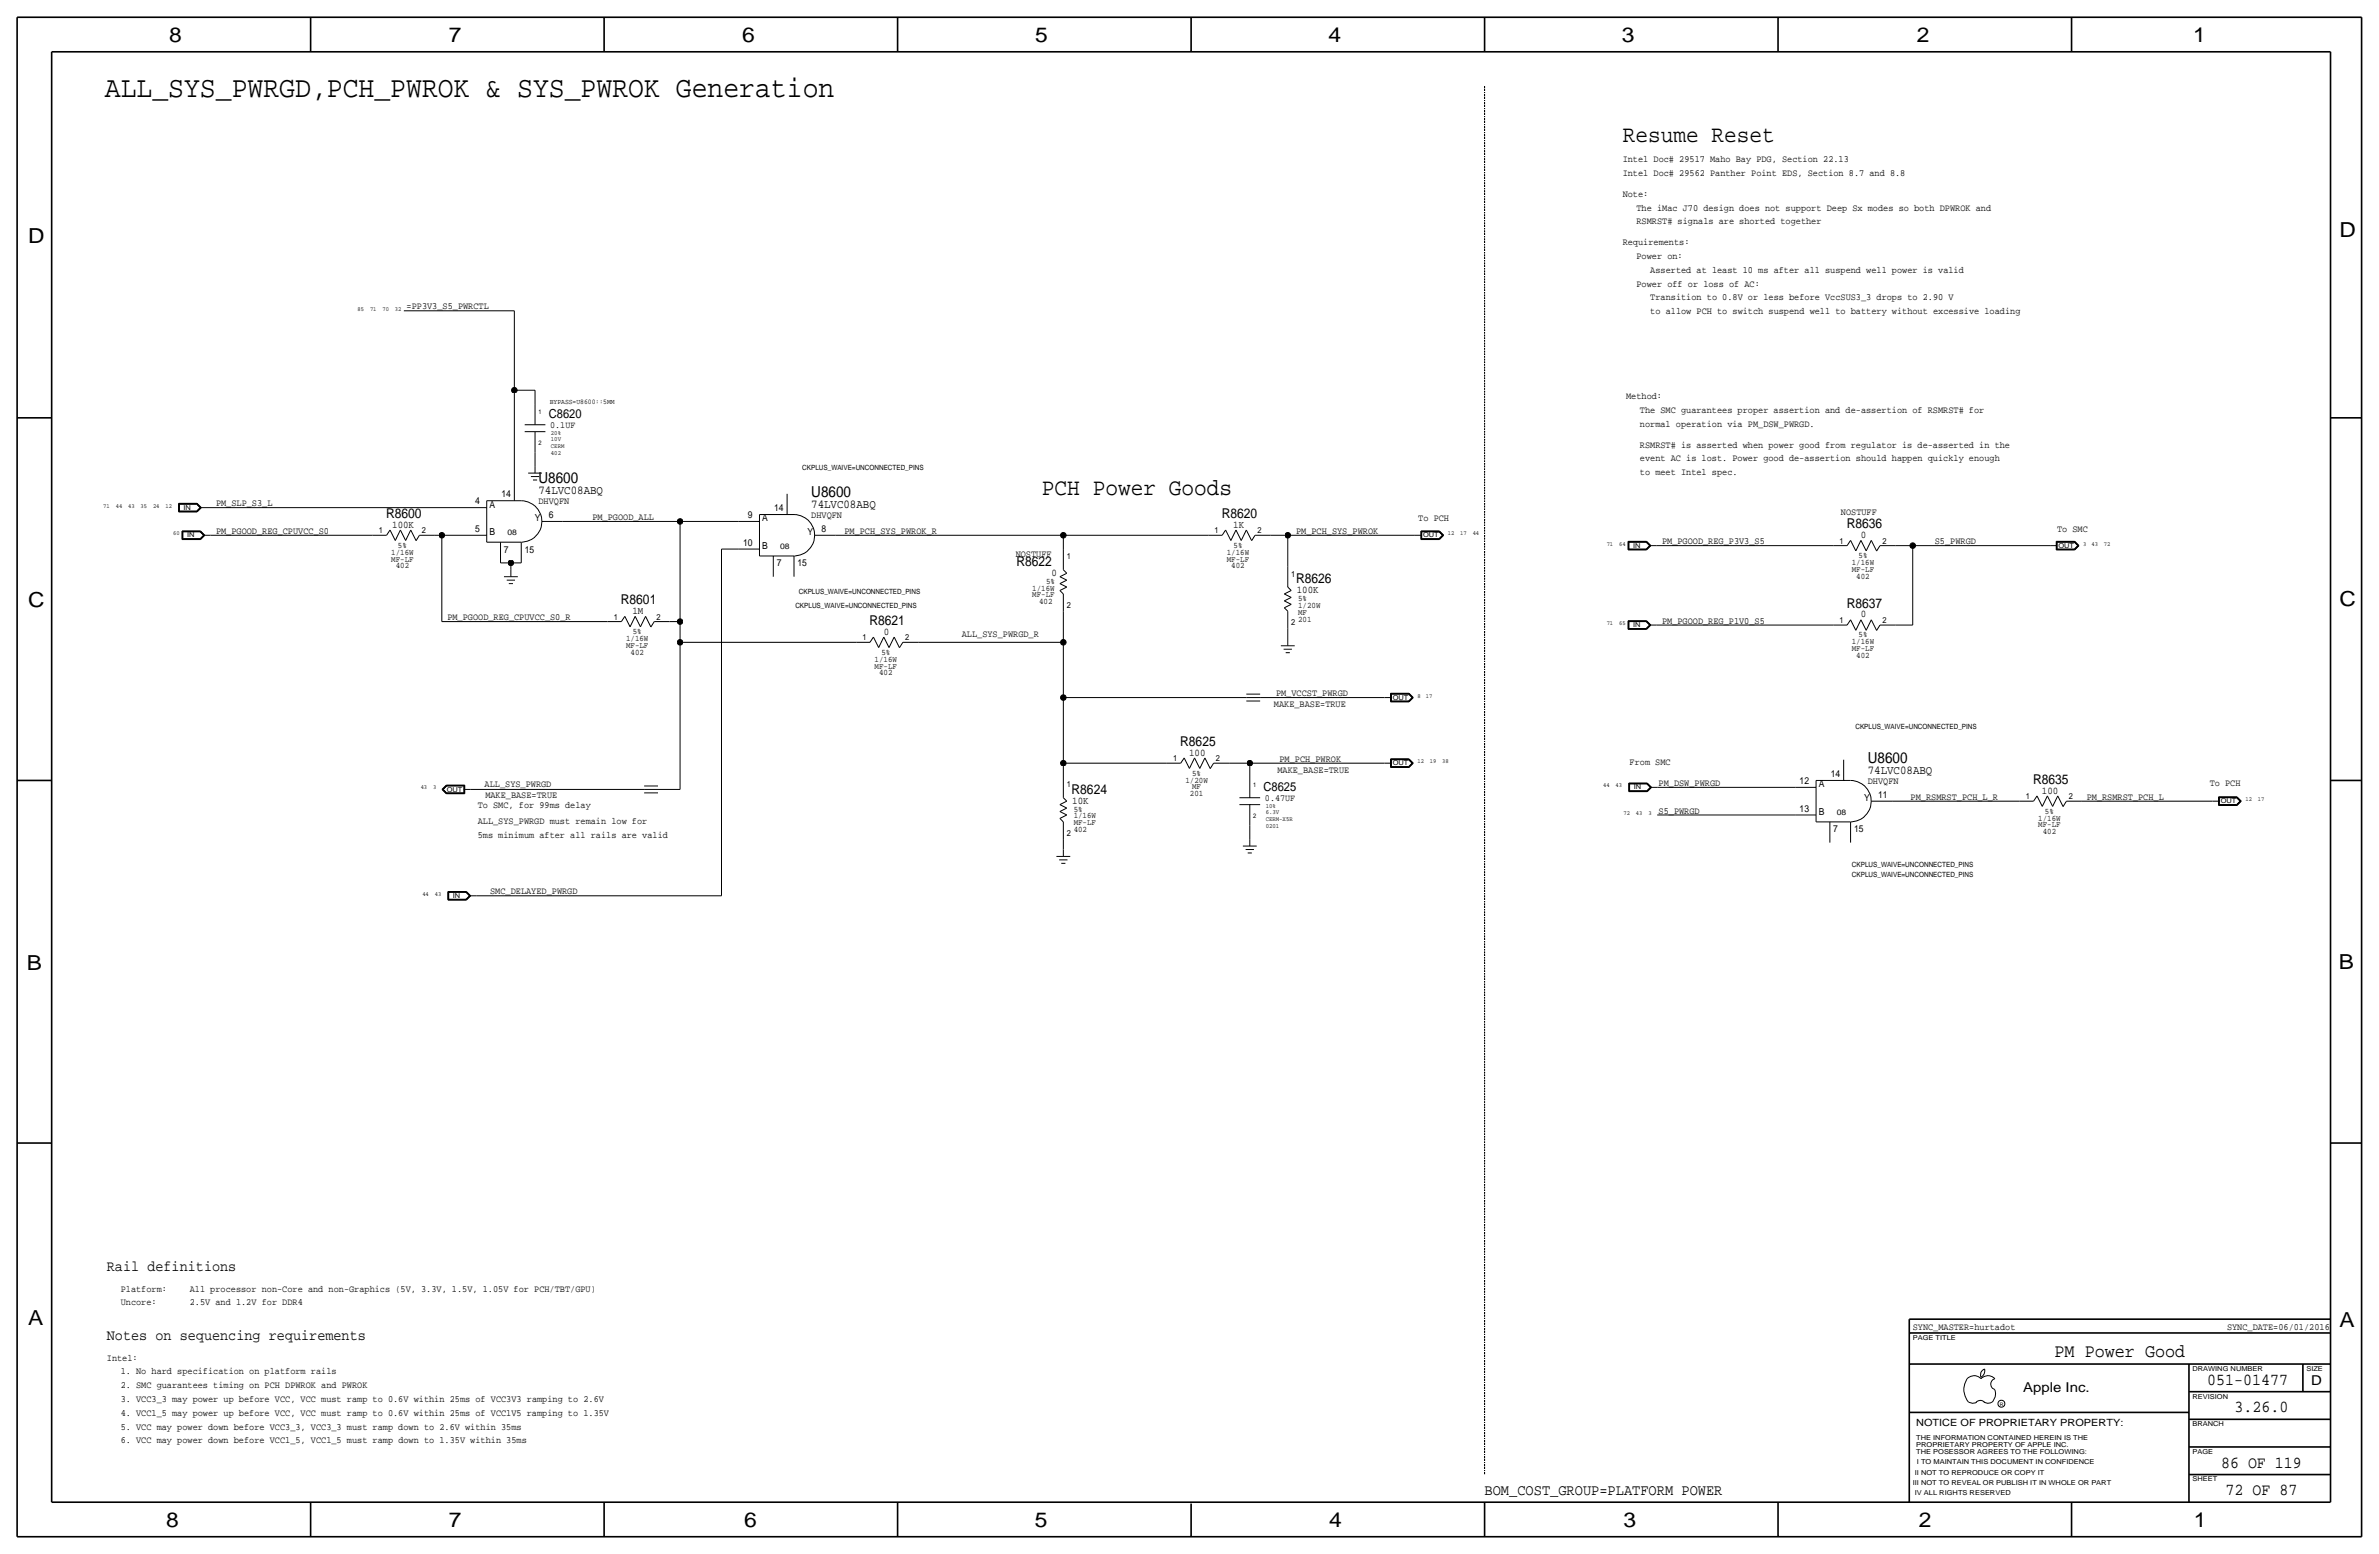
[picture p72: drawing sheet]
<svg xmlns="http://www.w3.org/2000/svg" width="875mm" height="572mm" viewBox="0 0 875 572" stroke-linecap="round" stroke-linejoin="round" font-family="sans-serif">
<defs><g id="words">
<text font-size="10.9" x="38.6" y="35.6">ALL_SYS_PWRGD,PCH_PWROK &amp; SYS_PWROK Generation</text>
<g font-size="8.7">
<text x="596.8" y="52.1">Resume Reset</text>
<text x="383.2" y="182.1">PCH Power Goods</text>
</g>
<g font-size="7.6">
<text x="62.2" y="15.5">8</text>
<text x="165" y="15.5">7</text>
<text x="273" y="15.5">6</text>
<text x="380.7" y="15.5">5</text>
<text x="488.6" y="15.5">4</text>
<text x="596.6" y="15.5">3</text>
<text x="705.1" y="15.5">2</text>
<text x="806.7" y="15.5">1</text>
<text x="10.4" y="89.4">D</text>
<text x="860.5" y="87.1">D</text>
<text x="10.4" y="223.3">C</text>
<text x="860.5" y="222.8">C</text>
<text x="9.8" y="356.6">B</text>
<text x="860.2" y="356.4">B</text>
<text x="10.4" y="487.4">A</text>
<text x="860.5" y="488.2">A</text>
<text x="61.2" y="561.6">8</text>
<text x="165" y="561.6">7</text>
<text x="273.8" y="561.6">6</text>
<text x="380.7" y="561.6">5</text>
<text x="488.9" y="561.6">4</text>
<text x="597.1" y="561.6">3</text>
<text x="705.8" y="561.6">2</text>
<text x="806.9" y="561.6">1</text>
</g>
<text font-size="6.9" x="755.7" y="499.1">PM Power Good</text>
<g font-size="6.2">
<text x="811.9" y="509.3">051-01477</text>
<text x="821.9" y="519.4">3.26.0</text>
<text x="817" y="539.7">86 OF 119</text>
<text x="818.6" y="549.9">72 OF 87</text>
</g>
<g font-size="5.6">
<text x="198.1" y="177.8">U8600</text>
<text x="298.4" y="182.9">U8600</text>
<text x="687" y="280.7">U8600</text>
<text x="39.3" y="467.4">Rail definitions</text>
<text x="39.3" y="492.8">Notes on sequencing requirements</text>
<text x="546" y="549.9">BOM_COST_GROUP=PLATFORM POWER</text>
</g>
<g font-size="5">
<text x="142" y="190.5">R8600</text>
<text x="449.4" y="190.5">R8620</text>
<text x="679.2" y="194.3">R8636</text>
<text x="373.8" y="208">R8622</text>
<text x="476.7" y="214.4">R8626</text>
<text x="228.4" y="222.3">R8601</text>
<text x="679.2" y="223.5">R8637</text>
<text x="319.8" y="229.9">R8621</text>
<text x="434.1" y="274.3">R8625</text>
<text x="394.2" y="291.8">R8624</text>
<text x="747.8" y="288.3">R8635</text>
<text x="850.1" y="509.3">D</text>
<text x="744.2" y="511.8">Apple Inc.</text>
</g>
<g font-size="4.6">
<text x="201.9" y="153.7">C8620</text>
<text x="464.8" y="290.8">C8625</text>
</g>
<g font-size="4.4">
<text x="198.1" y="181.6">74LVC08ABQ</text>
<text x="298.4" y="186.7">74LVC08ABQ</text>
<text x="687" y="284.5">74LVC08ABQ</text>
</g>
<g font-size="3.8">
<text x="144.3" y="194.1">100K</text>
<text x="453.6" y="194.1">1K</text>
<text x="684.5" y="197.9">0</text>
<text x="386.8" y="211.8">0</text>
<text x="477" y="218.2">100K</text>
<text x="232.6" y="225.8">1M</text>
<text x="684.5" y="227.1">0</text>
<text x="325.1" y="233.4">0</text>
<text x="437.4" y="277.9">100</text>
<text x="751.1" y="291.8">100</text>
<text x="394.4" y="295.7">10K</text>
</g>
<text font-size="3.7" x="704.8" y="524.5">NOTICE OF PROPRIETARY PROPERTY:</text>
<g font-size="3.5">
<text x="596.8" y="59.7">Intel Doc# 29517 Maho Bay PDG, Section 22.13</text>
<text x="596.8" y="64.8">Intel Doc# 29562 Panther Point EDS, Section 8.7 and 8.8</text>
<text x="596.8" y="72.4">Note:</text>
<text x="601.9" y="77.5">The iMac J70 design does not support Deep Sx modes so both DPWROK and</text>
<text x="601.9" y="82.6">RSMRST# signals are shorted together</text>
<text x="596.8" y="90.2">Requirements:</text>
<text x="601.9" y="95.3">Power on:</text>
<text x="607" y="100.3">Asserted at least 10 ms after all suspend well power is valid</text>
<text x="601.9" y="105.4">Power off or loss of AC:</text>
<text x="149.6" y="113.5">=PP3V3_S5_PWRCTL</text>
<text x="607" y="110.5">Transition to 0.8V or less before VccSUS3_3 drops to 2.90 V</text>
<text x="607" y="115.6">to allow PCH to switch suspend well to battery without excessive loading</text>
<text x="598.1" y="146.8">Method:</text>
<text x="603.2" y="151.9">The SMC guarantees proper assertion and de-assertion of RSMRST# for</text>
<text x="202.4" y="157.5">0.1UF</text>
<text x="603.2" y="157">normal operation via PM_DSW_PWRGD.</text>
<text x="603.2" y="164.6">RSMRST# is asserted when power good from regulator is de-asserted in the</text>
<text x="603.2" y="169.7">event AC is lost. Power good de-assertion should happen quickly enough</text>
<text x="603.2" y="174.8">to meet Intel spec.</text>
<text x="174.7" y="185.4">4</text>
<text x="184.4" y="182.9">14</text>
<text x="198.1" y="185.4">DHVQFN</text>
<text x="79.5" y="186.2">PM_SLP_S3_L</text>
<text x="180" y="186.7">A</text>
<text x="196.7" y="191.8">Y</text>
<text x="201.9" y="190.5">6</text>
<text x="217.9" y="191.3">PM_PGOOD_ALL</text>
<text x="275.1" y="190.5">9</text>
<text x="280.4" y="191.8">A</text>
<text x="284.7" y="188">14</text>
<text x="298.4" y="190.5">DHVQFN</text>
<text x="521.7" y="191.5">To PCH</text>
<text x="677.1" y="189.5">NOSTUFF</text>
<text x="79.5" y="196.3">PM_PGOOD_REG_CPUVCC_S0</text>
<text x="174.7" y="195.6">5</text>
<text x="180" y="196.9">B</text>
<text x="297.1" y="196.9">Y</text>
<text x="302.2" y="195.6">8</text>
<text x="310.6" y="196.3">PM_PCH_SYS_PWROK_R</text>
<text x="476.7" y="196.3">PM_PCH_SYS_PWROK</text>
<text x="756.6" y="195.6">To SMC</text>
<text x="185.4" y="203.2">7</text>
<text x="193" y="203.2">15</text>
<text x="273.3" y="200.7">10</text>
<text x="280.4" y="201.9">B</text>
<text x="611.3" y="200.1">PM_PGOOD_REG_P3V3_S5</text>
<text x="711.7" y="200.1">S5_PWRGD</text>
<text x="285.7" y="208.3">7</text>
<text x="293.3" y="208.3">15</text>
<text x="373.6" y="204.7">NOSTUFF</text>
<text x="164.5" y="228.1">PM_PGOOD_REG_CPUVCC_S0_R</text>
<text x="611.3" y="229.4">PM_PGOOD_REG_P1V0_S5</text>
<text x="353.8" y="234.4">ALL_SYS_PWRGD_R</text>
<text x="469.3" y="256">PM_VCCST_PWRGD</text>
<text x="468.6" y="260.1">MAKE_BASE=TRUE</text>
<text x="470.6" y="280.2">PM_PCH_PWROK</text>
<text x="599.4" y="281.4">From SMC</text>
<text x="469.8" y="284.2">MAKE_BASE=TRUE</text>
<text x="673.4" y="285.8">14</text>
<text x="178.3" y="289.6">ALL_SYS_PWRGD</text>
<text x="178.5" y="293.4">MAKE_BASE=TRUE</text>
<text x="610.1" y="289">PM_DSW_PWRGD</text>
<text x="661.9" y="288.3">12</text>
<text x="669" y="289.6">A</text>
<text x="687" y="288.3">DHVQFN</text>
<text x="690.8" y="293.4">11</text>
<text x="812.7" y="289.1">To PCH</text>
<text x="175.7" y="297.2">To SMC, for 99ms delay</text>
<text x="465.3" y="294.6">0.47UF</text>
<text x="610.1" y="299.2">S5_PWRGD</text>
<text x="661.9" y="298.5">13</text>
<text x="669" y="299.7">B</text>
<text x="685.7" y="294.6">Y</text>
<text x="702.8" y="294.1">PM_RSMRST_PCH_L_R</text>
<text x="767.5" y="294.1">PM_RSMRST_PCH_L</text>
<text x="175.7" y="303">ALL_SYS_PWRGD must remain low for</text>
<text x="175.7" y="308.1">5ms minimum after all rails are valid</text>
<text x="674.3" y="306.1">7</text>
<text x="681.9" y="306.1">15</text>
<text x="180.3" y="328.7">SMC_DELAYED_PWRGD</text>
<text x="44.4" y="475">Platform:</text>
<text x="69.8" y="475">All processor non-Core and non-Graphics (5V, 3.3V, 1.5V, 1.05V for PCH/TBT/GPU)</text>
<text x="44.4" y="480.1">Uncore:</text>
<text x="69.8" y="480.1">2.5V and 1.2V for DDR4</text>
<text x="703.5" y="488.9">SYNC_MASTER=hurtadot</text>
<text x="819.1" y="488.9">SYNC_DATE=06/01/2016</text>
<text x="39.3" y="500.4">Intel:</text>
<text x="44.4" y="505.5">1. No hard specification on platform rails</text>
<text x="44.4" y="510.5">2. SMC guarantees timing on PCH DPWROK and PWROK</text>
<text x="44.4" y="515.6">3. VCC3_3 may power up before VCC, VCC must ramp to 0.6V within 25ms of VCC3V3 ramping to 2.6V</text>
<text x="44.4" y="520.7">4. VCC1_5 may power up before VCC, VCC must ramp to 0.6V within 25ms of VCC1V5 ramping to 1.35V</text>
<text x="44.4" y="525.8">5. VCC may power down before VCC3_3, VCC3_3 must ramp down to 2.6V within 35ms</text>
<text x="44.4" y="530.9">6. VCC may power down before VCC1_5, VCC1_5 must ramp down to 1.35V within 35ms</text>
</g>
<g font-size="3.1">
<text x="139.4" y="196.1">1</text>
<text x="155.1" y="196.1">2</text>
<text x="446.7" y="196.1">1</text>
<text x="462.5" y="196.1">2</text>
<text x="143.9" y="204">1/16W</text>
<text x="146.4" y="201.4">5%</text>
<text x="451.2" y="204">1/16W</text>
<text x="453.7" y="201.4">5%</text>
<text x="676.6" y="199.9">1</text>
<text x="692.4" y="199.9">2</text>
<text x="143.9" y="206.5">MF-LF</text>
<text x="145.6" y="209">402</text>
<text x="392.4" y="205.7">1</text>
<text x="451.2" y="206.5">MF-LF</text>
<text x="452.9" y="209">402</text>
<text x="681.1" y="207.8">1/16W</text>
<text x="683.6" y="205.2">5%</text>
<text x="384.8" y="214.6">5%</text>
<text x="474.9" y="212.1">1</text>
<text x="681.1" y="210.3">MF-LF</text>
<text x="682.8" y="212.9">402</text>
<text x="379.7" y="219.7">MF-LF</text>
<text x="379.7" y="217.2">1/16W</text>
<text x="477.5" y="221">5%</text>
<text x="225.7" y="227.8">1</text>
<text x="241.5" y="227.8">2</text>
<text x="382.2" y="222.3">402</text>
<text x="392.4" y="223.5">2</text>
<text x="477.5" y="226.1">MF</text>
<text x="477.5" y="223.5">1/20W</text>
<text x="232.7" y="233.2">5%</text>
<text x="474.9" y="229.9">2</text>
<text x="477.5" y="228.6">201</text>
<text x="676.6" y="229.1">1</text>
<text x="692.4" y="229.1">2</text>
<text x="230.3" y="235.7">1/16W</text>
<text x="230.3" y="238.3">MF-LF</text>
<text x="317.2" y="235.5">1</text>
<text x="332.9" y="235.5">2</text>
<text x="681.1" y="239.5">MF-LF</text>
<text x="681.1" y="237">1/16W</text>
<text x="683.6" y="234.4">5%</text>
<text x="231.9" y="240.8">402</text>
<text x="321.7" y="243.3">1/16W</text>
<text x="321.7" y="245.9">MF-LF</text>
<text x="324.2" y="240.8">5%</text>
<text x="682.8" y="242.1">402</text>
<text x="323.4" y="248.4">402</text>
<text x="431.5" y="279.9">1</text>
<text x="447.2" y="279.9">2</text>
<text x="436" y="287.8">1/20W</text>
<text x="438.5" y="285.2">5%</text>
<text x="392.4" y="289.6">1</text>
<text x="437.7" y="292.9">201</text>
<text x="438.5" y="290.3">MF</text>
<text x="745.2" y="293.9">1</text>
<text x="760.9" y="293.9">2</text>
<text x="394.9" y="298.5">5%</text>
<text x="752.2" y="299.2">5%</text>
<text x="394.9" y="303.5">MF-LF</text>
<text x="394.9" y="301">1/16W</text>
<text x="749.7" y="301.8">1/16W</text>
<text x="749.7" y="304.3">MF-LF</text>
<text x="392.4" y="307.3">2</text>
<text x="394.9" y="306.1">402</text>
<text x="751.3" y="306.8">402</text>
</g>
<g font-size="2.9">
<text x="186.6" y="196.9">08</text>
<text x="287" y="201.9">08</text>
<text x="675.6" y="299.7">08</text>
</g>
<g font-size="2.6">
<text x="202.2" y="148.7">BYPASS=U8600::5MM</text>
<text x="295.1" y="172.7">CKPLUS_WAIVE=UNCONNECTED_PINS</text>
<text x="293.8" y="218.4">CKPLUS_WAIVE=UNCONNECTED_PINS</text>
<text x="292.6" y="223.5">CKPLUS_WAIVE=UNCONNECTED_PINS</text>
<text x="682.4" y="268">CKPLUS_WAIVE=UNCONNECTED_PINS</text>
<text x="681.2" y="322.6">CKPLUS_WAIVE=UNCONNECTED_PINS</text>
<text x="681.2" y="318.8">CKPLUS_WAIVE=UNCONNECTED_PINS</text>
</g>
<g font-size="2.5">
<text x="67.5" y="187.5">IN</text>
<text x="68.8" y="197.6">IN</text>
<text x="523.4" y="197.6">OUT</text>
<text x="600.7" y="201.4">IN</text>
<text x="757.1" y="201.4">OUT</text>
<text x="600.7" y="230.6">IN</text>
<text x="512.3" y="257.3">OUT</text>
<text x="512.3" y="281.4">OUT</text>
<text x="164.3" y="291.1">OUT</text>
<text x="600.9" y="290.3">IN</text>
<text x="816.8" y="295.4">OUT</text>
<text x="166.6" y="330.2">IN</text>
<text x="703.5" y="492.8">PAGE TITLE</text>
<text x="806.4" y="504.2">DRAWING NUMBER</text>
<text x="848.3" y="504.2">SIZE</text>
<text x="806.4" y="514.4">REVISION</text>
<text x="806.4" y="524.5">BRANCH</text>
<text x="704.8" y="532.1">PROPRIETARY PROPERTY OF APPLE INC.</text>
<text x="704.8" y="529.6">THE INFORMATION CONTAINED HEREIN IS THE</text>
<text x="704.8" y="534.7">THE POSESSOR AGREES TO THE FOLLOWING:</text>
<text x="705.1" y="538.5">I TO MAINTAIN THIS DOCUMENT IN CONFIDENCE</text>
<text x="806.4" y="534.7">PAGE</text>
<text x="704.3" y="542.3">II NOT TO REPRODUCE OR COPY IT</text>
<text x="806.4" y="544.8">SHEET</text>
<text x="703.5" y="546.1">III NOT TO REVEAL OR PUBLISH IT IN WHOLE OR PART</text>
<text x="704.3" y="549.9">IV ALL RIGHTS RESERVED</text>
</g>
<g font-size="2.3">
<text x="131.5" y="114.3">85</text>
<text x="136.1" y="114.3">71</text>
<text x="140.7" y="114.3">70</text>
<text x="145.2" y="114.3">32</text>
<text x="198.1" y="152.4">1</text>
<text x="202.6" y="160">20%</text>
<text x="198.1" y="163.8">2</text>
<text x="202.6" y="162.3">10V</text>
<text x="202.6" y="164.8">CERM</text>
<text x="202.6" y="167.4">402</text>
<text x="38" y="186.7">71</text>
<text x="42.6" y="186.7">44</text>
<text x="47.1" y="186.7">43</text>
<text x="51.7" y="186.7">35</text>
<text x="56.3" y="186.7">24</text>
<text x="60.9" y="186.7">12</text>
<text x="63.7" y="196.8">60</text>
<text x="532.5" y="196.9">12</text>
<text x="537.1" y="196.9">17</text>
<text x="541.7" y="196.9">44</text>
<text x="591" y="200.7">71</text>
<text x="595.5" y="200.7">64</text>
<text x="766.2" y="200.7">3</text>
<text x="769.3" y="200.7">43</text>
<text x="773.8" y="200.7">72</text>
<text x="591" y="229.9">71</text>
<text x="595.5" y="229.9">65</text>
<text x="521.4" y="256.5">8</text>
<text x="524.4" y="256.5">17</text>
<text x="521.4" y="280.7">12</text>
<text x="525.9" y="280.7">19</text>
<text x="530.5" y="280.7">38</text>
<text x="154.7" y="290.3">43</text>
<text x="159.3" y="290.3">3</text>
<text x="461" y="289.6">1</text>
<text x="589.7" y="289.6">44</text>
<text x="594.3" y="289.6">43</text>
<text x="465.5" y="297.2">10%</text>
<text x="465.5" y="299.5">6.3V</text>
<text x="597.2" y="299.7">72</text>
<text x="601.7" y="299.7">43</text>
<text x="606.3" y="299.7">3</text>
<text x="825.9" y="294.6">12</text>
<text x="830.5" y="294.6">17</text>
<text x="461" y="301">2</text>
<text x="465.5" y="302">CERM-X5R</text>
<text x="465.5" y="304.5">0201</text>
<text x="155.3" y="329.4">44</text>
<text x="159.9" y="329.4">43</text>
</g>
<text font-size="1.8" x="735.5" y="516.9">R</text>
</g></defs>
<g fill="none" stroke="#000" stroke-width=".37">
<path d="M148.5 114.3h40.7zM189.2 114.3v29.2zM189.2 143.5v33zM189.2 143.5h7.6zM193 158.8h7.6zM193 156.2h7.6zM196.8 143.5v5.1zM196.8 148.6v7.6zM196.8 158.7v7.7zM189.2 176.5v7.7zM194.3 174h5zM195.3 175.3h3z"/>
<path d="M196 176.5h1.6zM196.8 166.4v5.1zM196.8 171.5v2.5zM65.7 185.1v3.2zM65.7 188.3h6.8zM65.7 185.1h6.8zM65.8 185.2h6.6zM65.8 185.2v3zM65.8 188.2h6.6zM65.9 185.3h6.5zM65.9 185.3v2.8zM65.9 188.1h6.5z"/>
<path d="M66 185.4h6.3zM66 185.4v2.6zM66 188h6.3zM67 195.3h6.8zM67 195.3v3.1zM67 198.4h6.8zM67.1 195.4h6.6zM67.1 195.4v2.9zM67.1 198.3h6.6zM67.2 195.5v2.7zM67.2 198.2h6.5zM67.2 195.5h6.5z"/>
<path d="M67.3 195.6h6.3zM67.3 195.6v2.5zM67.3 198.1h6.3zM72.3 188l1.3-1.3zM72.3 185.4l1.3 1.3zM72.4 188.1l1.4-1.4zM72.4 185.3l1.4 1.4zM72.4 188.2l1.5-1.5zM72.4 185.2l1.5 1.5zM72.5 185.1l1.6 1.6zM72.5 188.3l1.6-1.6zM73.6 195.6l1.3 1.3z"/>
<path d="M73.6 186.7h2.5zM73.6 198.1l1.3-1.3zM73.7 198.2l1.3-1.4zM73.7 195.5l1.3 1.4zM73.7 195.4l1.5 1.5zM73.7 198.3l1.5-1.4zM73.8 198.4l1.5-1.6zM73.8 195.3l1.5 1.6zM74.9 196.9h2.5zM76.1 186.7h95.3zM77.4 196.9h59.7zM137.1 196.9h5.1z"/>
<path d="M143.5 194.9l-1.3 2zM143.5 194.9l1.9 3.9zM147.3 194.9l-1.9 3.9zM147.3 194.9l1.9 3.9zM151.1 194.9l-1.9 3.9zM151.1 194.9l1.9 3.9zM154.3 196.9l-1.3 2zM154.3 196.9h5.7zM160 196.9h2.5zM162.5 196.9h8.9zM162.5 196.9v31.7zM171.4 186.7h7.6z"/>
<path d="M171.4 196.9h7.6zM179 184.1v15.3zM179 184.2h12.7zM179 199.4h12.7zM184.1 199.4v7.6zM191.7 199.4v7.6zM191.7 184.1a7.6 7.6 0 0 1 7.6 7.6 7.6 7.6 0 0 1-7.5 7.7M199.3 191.8h7.7zM207 191.8h43.1zM250.1 191.8h21.6zM250.1 191.8v36.8zM271.7 191.8h7.6z"/>
<path d="M279.3 189.2v15.3zM279.3 189.2h12.7zM289.5 181.6v7.6zM292 189.2a7.6 7.6 0 0 1 7.6 7.6 7.6 7.6 0 0 1-7.4 7.7M299.7 196.9h7.6zM307.3 196.9h83.8zM391.1 196.9h53.3zM391.1 196.9v5zM444.4 196.9h5.1zM450.8 194.9l1.9 3.9zM450.8 194.9l-1.3 2zM454.6 194.9l-1.9 3.9z"/>
<path d="M454.6 194.9l1.9 3.9zM458.4 194.9l-1.9 3.9zM458.4 194.9l1.9 3.9zM461.6 196.9h5.7zM461.6 196.9l-1.3 2zM467.3 196.9h6.4zM473.7 196.9h46.7zM473.7 196.9v11.4zM520.4 196.9h2.5zM522.6 195.3h6.8zM522.6 198.4h6.8zM522.6 195.3v3.1z"/>
<path d="M522.7 195.4v2.9zM522.7 198.3h6.7zM522.7 195.4h6.7zM522.8 195.5v2.7zM522.8 198.2h6.5zM522.8 195.5h6.5zM522.9 195.6h6.4zM522.9 195.6v2.5zM522.9 198.1h6.4zM529.3 195.6l1.3 1.3zM529.3 198.1l1.3-1.3zM529.3 198.2l1.4-1.4z"/>
<path d="M529.3 195.5l1.4 1.4zM529.4 198.3l1.5-1.4zM529.4 195.4l1.5 1.5zM529.4 198.4l1.6-1.6zM529.4 195.3l1.6 1.6zM598.8 199.1h6.8zM598.8 199.1v3.1zM598.9 199.2v2.9zM598.9 199.2h6.7zM599 199.3v2.7zM599 199.3h6.5zM599.1 199.4h6.4z"/>
<path d="M599.1 199.4v2.5zM605.5 199.4l1.3 1.3zM605.5 199.3l1.4 1.4zM605.6 199.2l1.5 1.5zM605.6 199.1l1.6 1.6zM680.7 198.7l-1.3 2zM680.7 198.7l1.9 3.9zM684.5 198.7l-1.9 3.9zM684.5 198.7l1.9 3.9zM688.3 198.7l-1.9 3.9zM688.3 198.7l1.9 3.9zM756.3 199.1h6.8z"/>
<path d="M756.3 199.1v3.1zM756.4 199.2v2.9zM756.4 199.2h6.7zM756.5 199.3h6.5zM756.5 199.3v2.7zM756.6 199.4h6.4zM756.6 199.4v2.5zM763 199.4l1.2 1.3zM763 199.3l1.4 1.4zM763.1 199.2l1.4 1.5zM763.1 199.1l1.6 1.6zM184.1 207h3.8z"/>
<path d="M185.4 212.1h5zM186.4 213.4h3zM187.1 214.6h1.6zM187.9 207h3.8zM187.9 207v2.6zM187.9 209.6v2.5zM265.4 201.9h6.3zM265.4 201.9v127.5zM271.7 201.9h7.6zM279.3 204.5h12.7zM284.4 204.5v7.6zM292 204.5v7.6z"/>
<path d="M389.8 212.1l2.6-1.3zM389.8 217.2l2.6-1.3zM389.8 214.6l2.6-1.2zM389.8 217.2l1.3 1.2zM389.8 214.6l2.6 1.3zM389.8 212.1l2.6 1.3zM391.1 209.5l1.3 1.3zM391.1 201.9v7.7zM391.1 218.4v6.4zM472.4 218.4l2.5-1.2zM472.4 218.4l2.5 1.3zM473.7 215.9l1.2 1.3z"/>
<path d="M473.7 208.3v7.6zM598.8 202.2h6.8zM598.9 202.1h6.7zM599 202h6.5zM599.1 201.9h6.4zM605.5 201.9l1.3-1.2zM605.6 202.1l1.5-1.4zM606.8 200.7h2.5zM606.9 200.7l-1.4 1.3zM607.2 200.7l-1.6 1.5zM609.3 200.7h65zM674.3 200.7h5.1z"/>
<path d="M691.5 200.7l-1.3 2zM691.5 200.7h5.7zM697.2 200.7h6.3zM703.5 200.7v29.2zM703.5 200.7h50.6zM754.1 200.7h2.5zM756.3 202.2h6.8zM756.4 202.1h6.7zM756.5 202h6.5zM756.6 201.9h6.4zM763 201.9l1.2-1.2zM763.1 202.1l1.4-1.4z"/>
<path d="M763.1 202.2l1.6-1.5zM764.4 200.7l-1.4 1.3zM162.5 228.6h61zM223.5 228.6h5zM229.8 226.7l1.9 3.8zM229.8 226.7l-1.3 1.9zM233.6 226.7l-1.9 3.8zM233.6 226.7l2 3.8zM237.4 226.7l-1.8 3.8zM237.4 226.7l2 3.8zM240.6 228.6h5.7zM240.6 228.6l-1.2 2z"/>
<path d="M246.3 228.6h3.8zM250.1 236.2v54.1zM250.1 236.2h64.8zM250.1 228.6v7.6zM314.9 236.2h5.1zM321.3 234.3l1.9 3.9zM321.3 234.3l-1.3 1.9zM325.1 234.3l-1.9 3.9zM325.1 234.3l1.9 3.9zM328.9 234.3l-1.9 3.9zM328.9 234.3l1.9 3.9zM332.1 236.2h5.7z"/>
<path d="M332.1 236.2l-1.3 2.1zM337.8 236.2h53.3zM391.1 236.2v20.3zM391.1 224.8v11.4zM471.1 237.5h5.1zM472.1 238.8h3.1zM472.4 223.5l2.5-1.2zM472.4 221l2.5-1.3zM472.4 223.5l1.3 1.3zM472.4 221l2.5 1.3zM473.7 231.1v3.9zM473.7 235v2.5z"/>
<path d="M473.7 224.8v6.3zM598.8 228.3h6.8zM598.8 228.3v3.1zM598.8 231.4h6.8zM598.9 228.4v2.9zM598.9 231.3h6.7zM598.9 228.4h6.7zM599 228.5v2.7zM599 231.2h6.5zM599 228.5h6.5zM599.1 228.6h6.4zM599.1 228.6v2.5z"/>
<path d="M599.1 231.1h6.4zM605.5 228.6l1.3 1.3zM605.5 231.1l1.3-1.2zM605.5 231.2l1.4-1.3zM605.5 228.5l1.4 1.4zM605.6 231.3l1.5-1.4zM605.6 228.4l1.5 1.5zM605.6 228.3l1.6 1.6zM606.8 229.9h2.5zM607.2 229.9l-1.6 1.5zM609.3 229.9h65zM674.3 229.9h5.1z"/>
<path d="M680.7 227.9l-1.3 2zM680.7 227.9l1.9 3.9zM684.5 227.9l-1.9 3.9zM684.5 227.9l1.9 3.9zM688.3 227.9l-1.9 3.9zM688.3 227.9l1.9 3.9zM691.5 229.9l-1.3 2zM691.5 229.9h5.7zM697.2 229.9h6.3zM391.1 256.5v24.2zM391.1 256.5h67.3zM458.4 257.8h5.1z"/>
<path d="M458.4 256.5h5.1zM458.4 255.3h5.1zM463.5 256.5h45.7zM472.9 240h1.5zM509.2 256.5h2.6zM511.5 258.1h6.8zM511.5 255v3.1zM511.5 255h6.8zM511.6 255.1v2.9zM511.6 258h6.6zM511.6 255.1h6.6zM511.7 255.2v2.7z"/>
<path d="M511.7 257.9h6.5zM511.7 255.2h6.5zM511.8 255.3h6.3zM511.8 255.3v2.5zM511.8 257.8h6.3zM518.1 255.3l1.3 1.2zM518.1 257.8l1.3-1.3zM518.2 255.2l1.3 1.3zM518.2 257.9l1.3-1.4zM518.2 258l1.5-1.5zM518.2 255.1l1.5 1.4zM518.3 255l1.5 1.5z"/>
<path d="M519.8 256.5l-1.5 1.6zM435.6 278.7l1.9 3.9zM435.6 278.7l-1.3 2zM439.4 278.7l-1.9 3.9zM439.4 278.7l1.9 3.9zM443.2 278.7l-1.9 3.9zM443.2 278.7l1.9 3.9zM511.5 279.1v3.1zM511.5 279.1h6.8zM511.6 279.2v2.9zM511.6 279.2h6.6zM511.7 279.3v2.7z"/>
<path d="M511.7 279.3h6.5zM511.8 279.4h6.3zM511.8 279.4v2.5zM518.1 279.4l1.3 1.3zM518.2 279.3l1.3 1.4zM518.2 279.2l1.5 1.5zM518.3 279.1l1.5 1.6zM678.1 279.4v7.6zM162.6 290.3l1.5-1.6zM162.6 290.3l1.5 1.6zM162.7 290.3l1.5 1.5zM162.9 290.3l1.3 1.4z"/>
<path d="M163 290.3l1.3-1.2zM163 290.3l1.3 1.3zM164.1 291.9h6.8zM164.1 288.7h6.8zM164.2 288.8h6.6zM164.2 288.8l-1.5 1.5zM164.2 291.8h6.6zM164.2 289l-1.3 1.3zM164.2 289h6.5zM164.2 291.7h6.5zM164.3 289.1h6.3zM164.3 291.6h6.3z"/>
<path d="M170.6 290.3h2.6zM170.6 289.1v2.5zM170.7 289v2.7zM170.8 288.8v3zM170.9 288.7v3.2zM173.2 290.3h63.7zM236.9 291.6h5.1zM236.9 290.3h5.1zM236.9 289.1h5.1zM242 290.3h8.1zM389.8 295.9l2.6-1.3zM389.8 298.5l2.6-1.3z"/>
<path d="M389.8 298.5l2.6 1.2zM389.8 295.9l2.6 1.3zM391.1 293.4l1.3 1.2zM391.1 280.7h38.1zM391.1 280.7v5zM391.1 285.7v7.7zM429.2 280.7h5.1zM446.4 280.7h5.7zM446.4 280.7l-1.3 2zM452.1 280.7h7.6zM455.9 295.9h7.6zM455.9 293.4h7.6z"/>
<path d="M459.7 280.7v5.1zM459.7 285.8v7.6zM459.7 295.9v7.6zM459.7 280.7h49.5zM509.2 280.7h2.6zM511.5 282.2h6.8zM511.6 282.1h6.6zM511.7 282h6.5zM511.8 281.9h6.3zM518.1 281.9l1.3-1.2zM518.2 282.1l1.5-1.4zM518.3 282.2l1.5-1.5z"/>
<path d="M519.5 280.7l-1.3 1.3zM599.1 288v3.1zM599.1 291.1h6.8zM599.1 288h6.8zM599.2 288.1v2.9zM599.2 291h6.6zM599.2 288.1h6.6zM599.3 288.2v2.7zM599.3 290.9h6.5zM599.3 288.2h6.5zM599.4 288.3h6.3zM599.4 288.3v2.5z"/>
<path d="M599.4 290.8h6.3zM605.7 288.3l1.3 1.3zM605.7 290.8l1.3-1.2zM605.8 288.2l1.4 1.4zM605.8 291l1.5-1.4zM605.8 288.1l1.5 1.5zM605.9 288l1.6 1.6zM605.9 291.1l1.6-1.5zM607 289.6h2.5zM607.2 289.6l-1.4 1.3zM609.5 289.6h50.8zM609.5 299.7h50.8z"/>
<path d="M660.3 289.6h7.7zM660.3 299.7h7.7zM668 287v15.3zM668 287h12.7zM680.7 287a7.6 7.6 0 0 1 7.6 7.6 7.6 7.6 0 0 1-7.5 7.7M688.3 294.6h7.6zM695.9 294.6h47zM742.9 294.6h5.1zM749.2 292.7l2 3.9zM749.2 292.7l-1.2 1.9zM753.1 292.7l-1.9 3.9zM753.1 292.7l1.9 3.9z"/>
<path d="M756.9 292.7l-1.9 3.9zM756.9 292.7l1.9 3.9zM760.1 294.6l-1.3 2.1zM760.1 294.6h5.7zM765.8 294.6h48zM813.8 294.6h2.5zM816 293.1h6.8zM816 296.2h6.8zM816 293.1v3.1zM816.1 293.2v2.9zM816.1 296.1h6.7zM816.1 293.2h6.7z"/>
<path d="M816.2 293.3v2.7zM816.2 296h6.5zM816.2 293.3h6.5zM816.3 293.4h6.4zM816.3 293.4v2.5zM816.3 295.9h6.4zM822.7 293.4l1.2 1.2zM822.7 295.9l1.2-1.3zM822.7 293.3l1.4 1.3zM822.8 293.2l1.4 1.4zM822.8 296.1l1.4-1.5zM822.8 293.1l1.6 1.5z"/>
<path d="M824.1 294.6l-1.4 1.4zM824.4 294.6l-1.6 1.6zM388.6 315h5zM389.6 316.2h3zM389.8 301l2.6-1.3zM389.8 301l1.3 1.3zM390.3 317.5h1.6zM391.1 308.6v3.8zM391.1 312.4v2.6zM391.1 302.3v6.3zM457.1 311.2h5.1zM458.2 312.4h3z"/>
<path d="M458.9 313.7h1.6zM459.7 303.5v5.1zM459.7 308.6v2.5zM668 302.3h12.7zM673 302.3v7.6zM680.7 302.3v7.6zM164.7 327.9h6.9zM164.7 327.9v3.1zM164.7 331h6.9zM164.8 328v2.9zM164.8 330.9h6.7zM164.8 328h6.7z"/>
<path d="M164.9 328.1v2.7zM164.9 330.8h6.5zM164.9 328.1h6.5zM165 328.2h6.4zM165 328.2v2.5zM165 330.7h6.4zM171.4 330.7l1.3-1.3zM171.4 328.2l1.3 1.2zM171.5 328.1l1.3 1.3zM171.5 328l1.5 1.4zM171.6 331l1.5-1.6zM171.6 327.9l1.5 1.5z"/>
<path d="M172.7 329.4h2.5zM172.8 329.4l-1.4 1.4zM173 329.4l-1.5 1.5zM175.2 329.4h90.2zM724.1 515.6l.5 .2a2.67 2.67 0 0 0 2.5-.2M726.8 515.7a2.09 2.09 0 0 1 3.1 0M728.6 506.5a2.69 2.69 0 0 0 1.3-3 2.26 2.26 0 0 0-1.3 3M729.7 515.6l.4 .2a2.67 2.67 0 0 0 2.6-.2M733.7 511.1a4.5 4.5 0 0 1-1 4.6M733.8 511a2.08 2.08 0 0 1-1.6-2 2.08 2.08 0 0 1 1.6-2 3.4 3.4 0 0 0-5.1 0 3.6 3.6 0 0 0-3.9-.8 3.6 3.6 0 0 0-2.3 3.3 7.1 7.1 0 0 0 1.6 6.2"/>
<circle cx="736.1" cy="516.2" r="1.28"/>
</g>
<g fill="none" stroke="#000" stroke-width=".6" stroke-linecap="butt">
<path d="M6.3 6.4v558.7zM6.3 6.4h862.3zM19 19.1h838.2zM19 19.1v533.4zM114.2 6.4v12.7zM222.2 6.4v12.7zM330.1 6.4v12.7zM438.1 6.4v12.7zM546 6.4v12.7zM654 6.4v12.7zM761.9 6.4v12.7zM857.2 19.1v533.4z"/>
<path d="M868.6 6.4v558.7zM6.3 153.7h12.7zM857.2 153.7h11.4zM6.3 287h12.7zM857.2 287h11.4zM6.3 420.4h12.7zM857.2 420.4h11.4zM702.3 490.2h154.9zM702.3 485.1h154.9zM702.3 485.1v5.1zM702.3 490.2v62.3zM702.3 501.6h154.9z"/>
<path d="M702.3 519.4h102.8zM805.1 501.6v50.8zM805.1 511.8h52.1zM847 501.6v10.2zM805.1 522h52.1zM805.1 532.1h52.1zM19 552.5h838.2zM114.2 552.4v12.7zM222.2 552.5v12.7zM330.1 552.5v12.7zM438.1 553v12.1zM546 552.5v12.7z"/>
<path d="M654 552.5v12.7zM761.9 552.5v12.7zM805.1 542.3h52.1zM6.3 565.1h862.3z"/>
</g>
<path d="M546 31.8v510.5z" fill="none" stroke="#000" stroke-width=".37" stroke-dasharray=".7 .5 .4 .5 .4 .5" stroke-linecap="butt"/>
<g fill="#000" stroke="#000" stroke-width=".37">
<circle cx="189.2" cy="143.5" r="1.02"/>
<circle cx="162.5" cy="196.8" r="1.02"/>
<circle cx="250.1" cy="191.8" r="1.02"/>
<circle cx="391.1" cy="196.8" r="1.02"/>
<circle cx="473.7" cy="196.8" r="1.02"/>
<circle cx="187.9" cy="207" r="1.02"/>
<circle cx="703.5" cy="200.7" r="1.02"/>
<circle cx="250.1" cy="228.6" r="1.02"/>
<circle cx="250.1" cy="236.2" r="1.02"/>
<circle cx="391.1" cy="236.2" r="1.02"/>
<circle cx="391.1" cy="256.5" r="1.02"/>
<circle cx="391.1" cy="280.7" r="1.02"/>
<circle cx="459.7" cy="280.7" r="1.02"/>
</g>
<use href="#words"/>
</svg>
